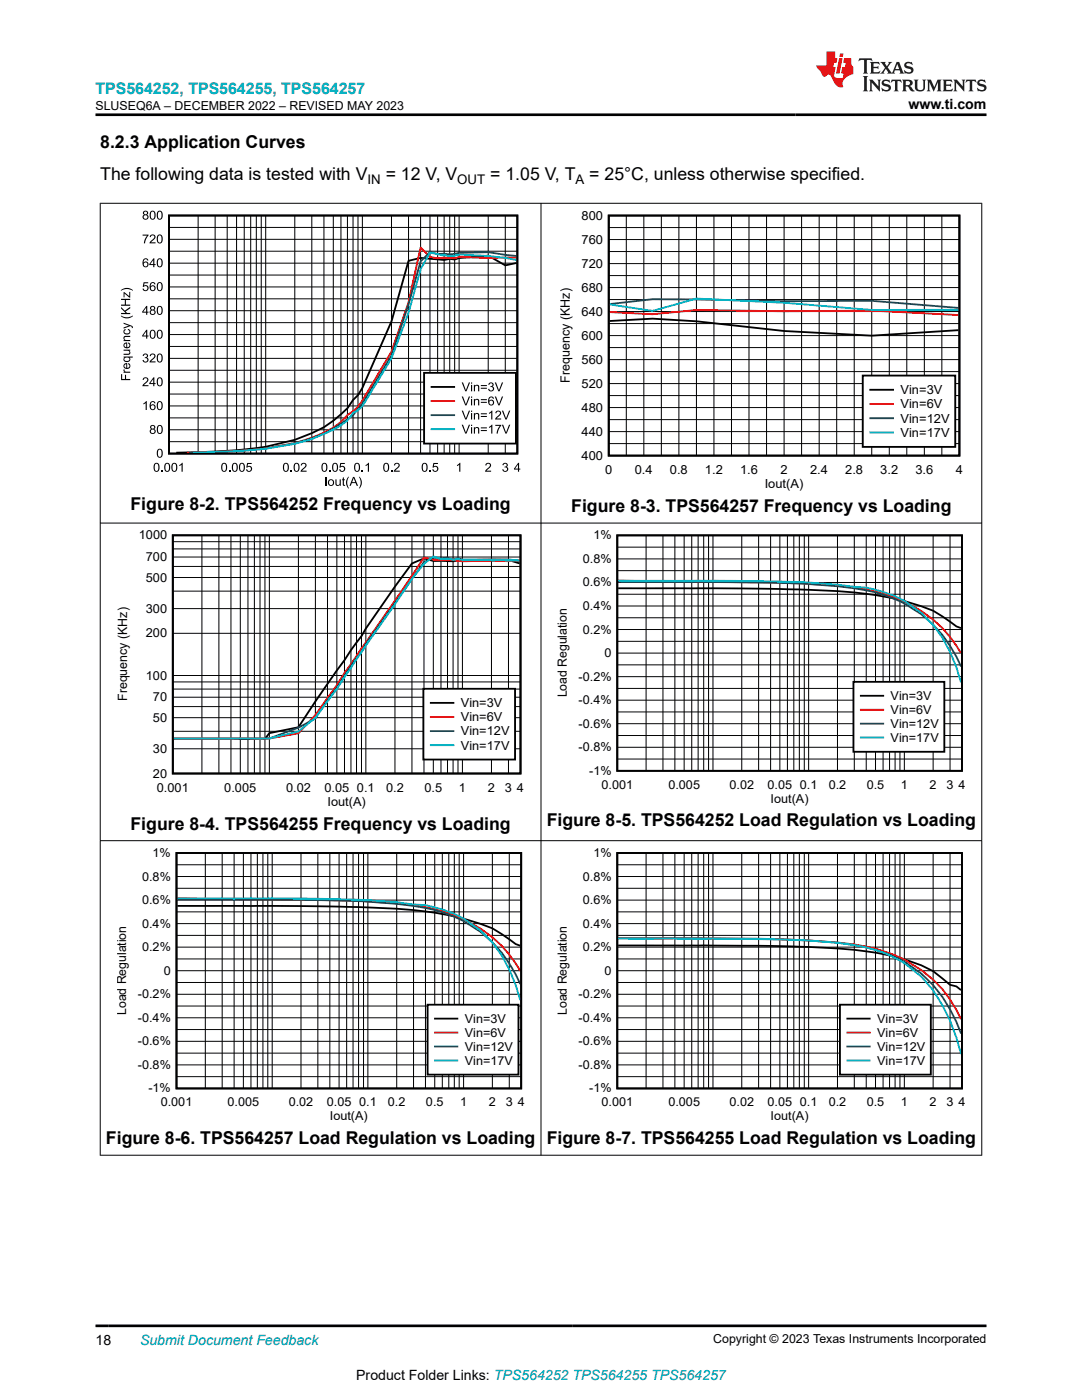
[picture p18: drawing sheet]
<svg xmlns="http://www.w3.org/2000/svg" width="216mm" height="279mm" viewBox="0 0 216 279" stroke-linecap="round" stroke-linejoin="round" font-family="sans-serif">
<defs><g id="words">
<g font-size="3.5">
<text x="20" y="29.6">8.2.3 Application Curves</text>
<text x="20" y="35.9">The following data is tested with V</text>
<text x="77" y="35.9">= 12 V, V</text>
<text x="97.8" y="35.9">= 1.05 V, T</text>
<text x="117.6" y="35.9">= 25°C, unless otherwise specified.</text>
<text x="26" y="101.7">Figure 8-2. TPS564252 Frequency vs Loading</text>
<text x="114" y="102.2">Figure 8-3. TPS564257 Frequency vs Loading</text>
<text x="26" y="165.6">Figure 8-4. TPS564255 Frequency vs Loading</text>
<text x="109.1" y="164.9">Figure 8-5. TPS564252 Load Regulation vs Loading</text>
<text x="21.1" y="228.3">Figure 8-6. TPS564257 Load Regulation vs Loading</text>
<text x="109.1" y="228.3">Figure 8-7. TPS564255 Load Regulation vs Loading</text>
</g>
<text font-size="3.2" fill="#00f" x="19" y="18.7">TPS564252, TPS564255, TPS564257</text>
<g font-size="2.8">
<text x="181.3" y="21.8">www.ti.com</text>
<text x="19" y="268.4">18</text>
<text x="71.1" y="275.3">Product Folder Links: TPS564252 TPS564255 TPS564257</text>
</g>
<text font-size="2.8" fill="#00f" x="27.9" y="268.4">Submit Document Feedback</text>
<g font-size="2.6">
<text x="73.3" y="36.6">IN</text>
<text x="91.2" y="36.6">OUT</text>
<text x="114.8" y="36.6">A</text>
<text x="113.7" y="76.4" transform="rotate(-90 113.7 76.4)">Frequency (KHz)</text>
<text x="25.4" y="139.9" transform="rotate(-90 25.4 139.9)">Frequency (KHz)</text>
</g>
<g font-size="2.5">
<text x="19" y="21.9">SLUSEQ6A – DECEMBER 2022 – REVISED MAY 2023</text>
<text x="116.1" y="43.8">800</text>
<text x="116.1" y="53.4">720</text>
<text x="116.1" y="48.6">760</text>
<text x="116.1" y="58.2">680</text>
<text x="116.1" y="63">640</text>
<text x="116.1" y="67.8">600</text>
<text x="116.1" y="77.4">520</text>
<text x="116.1" y="72.6">560</text>
<text x="116.1" y="82.2">480</text>
<text x="179.7" y="78.7">Vin=3V</text>
<text x="179.7" y="81.5">Vin=6V</text>
<text x="116.1" y="87">440</text>
<text x="179.7" y="84.3">Vin=12V</text>
<text x="179.7" y="87.2">Vin=17V</text>
<text x="116.1" y="91.7">400</text>
<text x="120.8" y="94.6">0</text>
<text x="126.7" y="94.6">0.4</text>
<text x="133.7" y="94.6">0.8</text>
<text x="140.7" y="94.6">1.2</text>
<text x="147.7" y="94.6">1.6</text>
<text x="155.8" y="94.6">2</text>
<text x="161.7" y="94.6">2.4</text>
<text x="168.7" y="94.6">2.8</text>
<text x="175.7" y="94.6">3.2</text>
<text x="182.7" y="94.6">3.6</text>
<text x="190.7" y="94.6">4</text>
<text x="152.6" y="97.4">Iout(A)</text>
<text x="27.7" y="107.6">1000</text>
<text x="29.1" y="112">700</text>
<text x="29.1" y="116.1">500</text>
<text x="29.1" y="122.3">300</text>
<text x="29.1" y="127.2">200</text>
<text x="29.1" y="135.6">100</text>
<text x="30.5" y="140">70</text>
<text x="92" y="141.1">Vin=3V</text>
<text x="92" y="144">Vin=6V</text>
<text x="113.1" y="139.2" transform="rotate(-90 113.1 139.2)">Load Regulation</text>
<text x="30.5" y="144">50</text>
<text x="92" y="146.8">Vin=12V</text>
<text x="92" y="149.6">Vin=17V</text>
<text x="30.5" y="155.2">20</text>
<text x="30.5" y="150.2">30</text>
<text x="31.3" y="158">0.001</text>
<text x="44.8" y="158">0.005</text>
<text x="57.1" y="158">0.02</text>
<text x="64.7" y="158">0.05</text>
<text x="65.3" y="160.8">Iout(A)</text>
<text x="71.2" y="158">0.1</text>
<text x="77" y="158">0.2</text>
<text x="84.7" y="158">0.5</text>
<text x="91.6" y="158">1</text>
<text x="97.3" y="158">2</text>
<text x="100.8" y="158">3</text>
<text x="103.2" y="158">4</text>
<text x="25.2" y="202.6" transform="rotate(-90 25.2 202.6)">Load Regulation</text>
<text x="113.1" y="202.6" transform="rotate(-90 113.1 202.6)">Load Regulation</text>
<text x="142.3" y="268.1">Copyright © 2023 Texas Instruments Incorporated</text>
</g>
<g font-size="2.4">
<text x="118.4" y="107.6">1%</text>
<text x="116.3" y="112.3">0.8%</text>
<text x="116.3" y="117">0.6%</text>
<text x="116.3" y="121.7">0.4%</text>
<text x="116.3" y="126.4">0.2%</text>
<text x="120.7" y="131.1">0</text>
<text x="115.5" y="135.8">-0.2%</text>
<text x="115.5" y="140.5">-0.4%</text>
<text x="177.7" y="139.7">Vin=3V</text>
<text x="177.7" y="142.5">Vin=6V</text>
<text x="115.5" y="149.9">-0.8%</text>
<text x="115.5" y="145.2">-0.6%</text>
<text x="177.7" y="145.3">Vin=12V</text>
<text x="177.7" y="148.1">Vin=17V</text>
<text x="117.6" y="154.6">-1%</text>
<text x="120" y="157.4">0.001</text>
<text x="133.4" y="157.4">0.005</text>
<text x="145.6" y="157.4">0.02</text>
<text x="153.2" y="157.4">0.05</text>
<text x="153.8" y="160.2">Iout(A)</text>
<text x="159.6" y="157.4">0.1</text>
<text x="165.4" y="157.4">0.2</text>
<text x="173" y="157.4">0.5</text>
<text x="179.8" y="157.4">1</text>
<text x="185.5" y="157.4">2</text>
<text x="188.9" y="157.4">3</text>
<text x="191.3" y="157.4">4</text>
<text x="30.5" y="171">1%</text>
<text x="118.4" y="171">1%</text>
<text x="28.4" y="175.7">0.8%</text>
<text x="116.3" y="175.7">0.8%</text>
<text x="28.4" y="185.1">0.4%</text>
<text x="28.4" y="180.4">0.6%</text>
<text x="116.3" y="185.1">0.4%</text>
<text x="116.3" y="180.4">0.6%</text>
<text x="28.4" y="189.8">0.2%</text>
<text x="116.3" y="189.8">0.2%</text>
<text x="32.7" y="194.5">0</text>
<text x="120.7" y="194.5">0</text>
<text x="27.5" y="203.9">-0.4%</text>
<text x="27.5" y="199.2">-0.2%</text>
<text x="115.5" y="203.9">-0.4%</text>
<text x="115.5" y="199.2">-0.2%</text>
<text x="27.5" y="208.6">-0.6%</text>
<text x="92.7" y="204.2">Vin=3V</text>
<text x="92.7" y="206.9">Vin=6V</text>
<text x="92.7" y="209.7">Vin=12V</text>
<text x="115.5" y="208.6">-0.6%</text>
<text x="175" y="204.2">Vin=3V</text>
<text x="175" y="206.9">Vin=6V</text>
<text x="175" y="209.7">Vin=12V</text>
<text x="27.5" y="213.3">-0.8%</text>
<text x="92.7" y="212.5">Vin=17V</text>
<text x="115.5" y="213.3">-0.8%</text>
<text x="175" y="212.5">Vin=17V</text>
<text x="29.6" y="218">-1%</text>
<text x="32.1" y="220.8">0.001</text>
<text x="45.4" y="220.8">0.005</text>
<text x="57.6" y="220.8">0.02</text>
<text x="65.2" y="220.8">0.05</text>
<text x="71.7" y="220.8">0.1</text>
<text x="77.4" y="220.8">0.2</text>
<text x="85" y="220.8">0.5</text>
<text x="91.8" y="220.8">1</text>
<text x="97.5" y="220.8">2</text>
<text x="100.9" y="220.8">3</text>
<text x="103.3" y="220.8">4</text>
<text x="117.6" y="218">-1%</text>
<text x="120" y="220.8">0.001</text>
<text x="133.4" y="220.8">0.005</text>
<text x="145.6" y="220.8">0.02</text>
<text x="153.2" y="220.8">0.05</text>
<text x="159.6" y="220.8">0.1</text>
<text x="165.4" y="220.8">0.2</text>
<text x="173" y="220.8">0.5</text>
<text x="179.8" y="220.8">1</text>
<text x="185.5" y="220.8">2</text>
<text x="188.9" y="220.8">3</text>
<text x="191.3" y="220.8">4</text>
<text x="65.8" y="223.6">Iout(A)</text>
<text x="153.8" y="223.6">Iout(A)</text>
</g>
</g></defs>
<g fill="#000">
<path d="M24.7 58.3l1.1 .8v-.8h.2v1.1h-.2l-1-.8v.7h-.1zM24.1 57.9a1.88 1.88 0 0 1 2.4 0v.1a2.17 2.17 0 0 0-2.4 0zM28.7 56.3h.9v.2h-.8l-.1 .5a.6 .6 0 0 1 .9 .3 .6 .6 0 0 1-.4 .8 .6 .6 0 0 1-.8-.5h.3a.4 .4 0 0 0 .5 .2 .4 .4 0 0 0 .2-.6 .4 .4 0 0 0-.7 0h-.2zM28.5 46.8h1.1l-.5 1.1-.2 .7h-.2l.1-.5 .6-1.1h-.9zM30.1 46.9a.59 .59 0 0 1 .9 .1 .59 .59 0 0 1-.4 .9l-.5 .5h.9v.2h-1.2l.2-.4a1.07 1.07 0 0 0 .7-1.1l-.4-.1-.2 .3h-.2zM24.7 65.8l.4-.1v.2l-.2 .1a.45 .45 0 0 0 .4 .5 .45 .45 0 0 0 .4-.5l-.2-.1v-.3a.62 .62 0 0 1 .4 .9 .62 .62 0 0 1-.9 .2l-.3-.4zM24.2 74.7h.2v.9h.5v-.8h.3v.8h.8v.3h-1.8zM24.7 73.7l.2 .1a.29 .29 0 0 0 0 .3 .29 .29 0 0 0 .4 .1h.7v.2h-1.3v-.2h.2l-.3-.2zM24.7 69.8h1.3v.2h-.2a.45 .45 0 0 1 .2 .5 .45 .45 0 0 1-.5 .3h-.8v-.2h.7a.32 .32 0 0 0 .4-.3 .32 .32 0 0 0-.4-.3h-.7zM24.7 67.2l.3-.2h1v.2h-.8a.3 .3 0 0 0-.4 .3 .3 .3 0 0 0 .2 .3l1 .1v.2h-1.3v-.2h.1l-.1-.3zM24.2 61.3l.7 .7 1.1-.8v.3l-.9 .7 .3 .3h.6v.2h-1.8v-.2h.9l-.9-.9zM24.2 59.6h1.8v.3h-.9v.9h.9v.2h-1.8v-.2h.7v-.9h-.7z"/>
<path d="M24.7 64.4l1.3 .5a.45 .45 0 0 1 .5 .6h-.2v-.2l-.3-.2-1.3 .5v-.3l1-.3-1-.4zM24.1 63l.2 .1a2.14 2.14 0 0 0 2.2-.1 1.44 1.44 0 0 1-1.6 .5l-.8-.4zM28.6 70.7a.48 .48 0 0 1 .8-.1 .48 .48 0 0 1-.1 .8 .57 .57 0 0 1 0 1 .57 .57 0 0 1-.9-.5l.3-.1a.37 .37 0 0 0 .4 .4 .37 .37 0 0 0 .3-.5 .37 .37 0 0 0-.5-.2v-.2a.31 .31 0 0 0 .4-.3 .31 .31 0 0 0-.3-.3 .31 .31 0 0 0-.3 .3h-.2zM28.6 75.4a.59 .59 0 0 1 .9 .1 .59 .59 0 0 1-.3 .9l-.5 .5h.9v.2h-1.2l.2-.4a1.07 1.07 0 0 0 .7-1.1l-.4-.1-.2 .3h-.2zM30.1 70.7a.59 .59 0 0 1 .9 .1 .59 .59 0 0 1-.4 .9l-.5 .4h.9v.2h-1.2l.2-.4a1.07 1.07 0 0 0 .7-1.1h-.4l-.2 .3h-.2zM28.6 80.5l.7-.5v1.8h-.2v-1.4l-.5 .3zM32.2 93.9h.2v.2h-.2zM35.8 92.8l.7-.4v1.7h-.3v-1.3l-.4 .2zM45.7 93.9h.2v.2h-.2zM49.3 92.4h.9v.2h-.7l-.1 .5a.6 .6 0 0 1 .9 .3 .6 .6 0 0 1-.5 .8 .6 .6 0 0 1-.7-.5h.2a.4 .4 0 0 0 .6 .2 .4 .4 0 0 0 .1-.6 .4 .4 0 0 0-.6 0h-.3zM58 93.9h.3v.2h-.3zM60.2 92.5a.59 .59 0 0 1 .9 .1 .59 .59 0 0 1-.3 .9l-.5 .4h.9v.2h-1.2l.1-.3a1.07 1.07 0 0 0 .7-1.2h-.3l-.3 .3h-.2z"/>
<path d="M64.9 95.2h.2v1.8h-.2zM65.7 93.9h.2v.2h-.2zM67.9 92.4h.9v.2h-.7l-.1 .5a.6 .6 0 0 1 .8 .3 .6 .6 0 0 1-.4 .8 .6 .6 0 0 1-.7-.5h.2a.4 .4 0 0 0 .6 .2 .4 .4 0 0 0 .1-.6 .4 .4 0 0 0-.6 0h-.3zM66.9 95.7h.3v.7a.33 .33 0 0 0 .3 .4 .33 .33 0 0 0 .3-.4v-.7h.2v1.3h-.2v-.2a.47 .47 0 0 1-.6 .2 .47 .47 0 0 1-.3-.5zM68.4 95.4l.2-.2v.5h.2v.1h-.2v.8l.3 .3a.33 .33 0 0 1-.4 0 .33 .33 0 0 1-.1-.3v-.8h-.2v-.1h.2zM69.5 95.2h.2l-.2 .2a1.97 1.97 0 0 0 .2 2.1 1.45 1.45 0 0 1-.5-1.9zM71.6 95.2a1.45 1.45 0 0 1 .4 1.9l-.2 .4h-.2a1.99 1.99 0 0 0 0-2.3zM72.2 93.9h.2v.2h-.2zM72.9 92.8l.7-.4v1.7h-.2v-1.3l-.5 .2zM78 93.9h.3v.2h-.3zM78.8 92.5a.59 .59 0 0 1 .9 .1 .59 .59 0 0 1-.3 .9l-.5 .4h.9v.2h-1.2l.1-.3a1.07 1.07 0 0 0 .7-1.2h-.4l-.2 .3h-.2zM85.7 93.9h.2v.2h-.2z"/>
<path d="M86.5 92.4h.9v.2h-.7l-.1 .5a.6 .6 0 0 1 .8 .3 .6 .6 0 0 1-.4 .8 .6 .6 0 0 1-.7-.5h.2a.4 .4 0 0 0 .6 .2 .4 .4 0 0 0 .1-.6 .4 .4 0 0 0-.6 0h-.3zM91.2 92.8l.7-.4v1.7h-.3v-1.3l-.4 .2zM97 92.5a.59 .59 0 0 1 .9 .1 .59 .59 0 0 1-.3 .9l-.5 .4h.9v.2h-1.2l.2-.3a1.07 1.07 0 0 0 .7-1.2h-.4l-.2 .3h-.3zM100.4 92.5a.48 .48 0 0 1 .8-.1 .48 .48 0 0 1-.1 .8 .57 .57 0 0 1 0 1 .57 .57 0 0 1-.9-.5l.2-.1a.37 .37 0 0 0 .5 .4 .37 .37 0 0 0 .3-.5 .37 .37 0 0 0-.5-.2v-.2a.31 .31 0 0 0 .4-.2 .31 .31 0 0 0-.3-.4 .31 .31 0 0 0-.3 .4l-.3-.1z"/>
<path d="M28.7 42.2a.48 .48 0 0 1 .7-.1 .48 .48 0 0 1-.1 .8 .53 .53 0 0 1 .2 .8 .53 .53 0 0 1-.9 0 .53 .53 0 0 1 .2-.8l-.3-.3zM28.7 42.5a.3 .3 0 0 0 .6 0 .3 .3 0 0 0-.6 0zM28.7 43.3a.37 .37 0 0 0 .7 0 .37 .37 0 0 0-.7 0z"/>
<path d="M28.6 51.8l.3-.2h.4l.3 .4h-.2a.37 .37 0 0 0-.5-.3 .37 .37 0 0 0-.2 .5v.2a.58 .58 0 0 1 .8 .1 .58 .58 0 0 1-.2 .8 .58 .58 0 0 1-.8-.3v-.8zM28.7 52.8a.4 .4 0 0 0 .8 0 .4 .4 0 0 0-.8 0z"/>
<path d="M30.1 42.1a.65 .65 0 0 1 .8 .1 .65 .65 0 0 1 .1 .7 .65 .65 0 0 1-.5 1 .65 .65 0 0 1-.6-1zM30.2 42.4a.97 .97 0 0 0 .3 1.3 .9 .9 0 0 0-.1-1.5z"/>
<path d="M30.6 51.6h.2v1.1h.2v.2h-.2v.4h-.2v-.4h-.8v-.2zM30.6 51.9l-.6 .8h.6z"/>
<path d="M30 56.5l.3-.2h.4l.3 .4-.2 .1a.37 .37 0 0 0-.4-.3 .37 .37 0 0 0-.3 .4v.3a.58 .58 0 0 1 .8 0 .58 .58 0 0 1-.2 .9 .58 .58 0 0 1-.8-.4v-.8zM30.1 57.5a.4 .4 0 0 0 .8 0 .4 .4 0 0 0-.8 0z"/>
<path d="M31.5 56.4a.65 .65 0 0 1 .8 .1 .65 .65 0 0 1 .2 .7 .65 .65 0 0 1-.6 .9 .65 .65 0 0 1-.6-.9zM31.6 56.6a.97 .97 0 0 0 .3 1.3 .9 .9 0 0 0 0-1.4z"/>
<path d="M31.5 51.6a.65 .65 0 0 1 .8 .1 .65 .65 0 0 1 .2 .8 .65 .65 0 0 1-.6 .9 .65 .65 0 0 1-.6-.9zM31.6 51.9a.97 .97 0 0 0 .3 1.3 .9 .9 0 0 0 0-1.5z"/>
<path d="M31.5 46.9a.65 .65 0 0 1 .8 .1 .65 .65 0 0 1 .2 .7 .65 .65 0 0 1-.6 .9 .65 .65 0 0 1-.6-.9zM31.6 47.1a.97 .97 0 0 0 .3 1.3 .9 .9 0 0 0 0-1.4z"/>
<path d="M31.5 42.1a.65 .65 0 0 1 .8 .1 .65 .65 0 0 1 .2 .7 .65 .65 0 0 1-.6 1 .65 .65 0 0 1-.6-1zM31.6 42.4a.97 .97 0 0 0 .3 1.3 .9 .9 0 0 0 0-1.5z"/>
<path d="M24.8 72.6l.6-.1v.9a.37 .37 0 0 0 .4-.3 .37 .37 0 0 0-.2-.4v-.2a.64 .64 0 0 1 .2 .9 .64 .64 0 0 1-.9 .1 .64 .64 0 0 1-.1-.9zM24.9 72.8l-.1 .4 .4 .2v-.7z"/>
<path d="M24.8 68.5l.6-.2v1a.37 .37 0 0 0 .4-.3 .37 .37 0 0 0-.2-.4v-.3a.64 .64 0 0 1 .2 .9 .64 .64 0 0 1-.9 .2 .64 .64 0 0 1-.1-.9zM24.9 68.6l-.1 .5 .4 .2v-.7z"/>
<path d="M24.7 71.2h1.8v.2h-.7a.61 .61 0 0 1 0 .8 .61 .61 0 0 1-.8 0l-.3-.3 .1-.6h-.1zM24.9 71.5l-.1 .1a.48 .48 0 0 0 .5 .4 .48 .48 0 0 0 .5-.4l-.2-.2z"/>
<path d="M29.2 65.8h.2v1.2h.2v.2h-.2v.4h-.2v-.4h-.8v-.2zM29.2 66.2l-.6 .8h.6z"/>
<path d="M29.2 61.1h.2v1.1h.2v.2h-.2v.4h-.2v-.4h-.8v-.2zM29.2 61.4l-.6 .8h.6z"/>
<path d="M30.1 65.9a.65 .65 0 0 1 .8 .1 .65 .65 0 0 1 .1 .7 .65 .65 0 0 1-.5 .9 .65 .65 0 0 1-.6-.9zM30.2 66.1a.97 .97 0 0 0 .3 1.3 .9 .9 0 0 0-.1-1.4z"/>
<path d="M30.1 61.2a.48 .48 0 0 1 .7-.1 .48 .48 0 0 1-.1 .8 .53 .53 0 0 1 .2 .8 .53 .53 0 0 1-.8 0 .53 .53 0 0 1 .1-.8l-.3-.3zM30.2 61.5a.29 .29 0 0 0 .5 0 .29 .29 0 0 0-.5 0zM30.1 62.3a.37 .37 0 0 0 .7 0 .37 .37 0 0 0-.7 0z"/>
<path d="M30.6 75.3h.2v1.2h.2v.1h-.2v.5h-.2v-.5h-.8v-.1zM30.6 75.7l-.6 .8h.6z"/>
<path d="M31.5 75.4a.65 .65 0 0 1 .8 .1 .65 .65 0 0 1 .2 .7 .65 .65 0 0 1-.6 .9 .65 .65 0 0 1-.6-.9zM31.6 75.6a.97 .97 0 0 0 .3 1.3 .9 .9 0 0 0 0-1.4z"/>
<path d="M31.5 70.7a.65 .65 0 0 1 .8 0 .65 .65 0 0 1 .2 .8 .65 .65 0 0 1-.6 .9 .65 .65 0 0 1-.6-.9zM31.6 70.9a.97 .97 0 0 0 .3 1.3 .9 .9 0 0 0 0-1.5z"/>
<path d="M31.5 65.9a.65 .65 0 0 1 .8 .1 .65 .65 0 0 1 .2 .7 .65 .65 0 0 1-.6 .9 .65 .65 0 0 1-.6-.9zM31.6 66.1a.97 .97 0 0 0 .3 1.3 .9 .9 0 0 0 0-1.4z"/>
<path d="M31.5 61.1a.65 .65 0 0 1 .8 .1 .65 .65 0 0 1 .2 .7 .65 .65 0 0 1-.6 1 .65 .65 0 0 1-.6-1zM31.6 61.4a.97 .97 0 0 0 .3 1.3 .9 .9 0 0 0 0-1.5z"/>
<path d="M30.1 84.9a.48 .48 0 0 1 .7 0 .48 .48 0 0 1-.1 .7 .53 .53 0 0 1 .2 .8 .53 .53 0 0 1-.8 0 .53 .53 0 0 1 .1-.8l-.2-.2zM30.2 85.3a.3 .3 0 0 0 .6 0 .3 .3 0 0 0-.6 0zM30.1 86.1a.37 .37 0 0 0 .7 0 .37 .37 0 0 0-.7 0z"/>
<path d="M30.9 92.5a.65 .65 0 0 1 .8 0 .65 .65 0 0 1 .1 .8 .65 .65 0 0 1-.6 .9 .65 .65 0 0 1-.6-.9zM31 92.7a.97 .97 0 0 0 .2 1.3 .9 .9 0 0 0 0-1.5z"/>
<path d="M30 80.3l.3-.2h.4l.3 .4h-.2a.37 .37 0 0 0-.4-.3 .37 .37 0 0 0-.3 .5v.2a.58 .58 0 0 1 .8 .1 .58 .58 0 0 1-.2 .8 .58 .58 0 0 1-.8-.3v-.8zM30.1 81.3a.4 .4 0 0 0 .8 0 .4 .4 0 0 0-.8 0z"/>
<path d="M31.5 80.2a.65 .65 0 0 1 .8 0 .65 .65 0 0 1 .2 .8 .65 .65 0 0 1-.6 .9 .65 .65 0 0 1-.6-.9zM31.6 80.4a.97 .97 0 0 0 .3 1.3 .9 .9 0 0 0 0-1.5z"/>
<path d="M31.5 89.7a.65 .65 0 0 1 .8 0 .65 .65 0 0 1 .2 .8 .65 .65 0 0 1-.6 .9 .65 .65 0 0 1-.6-.9zM31.6 89.9a.97 .97 0 0 0 .3 1.3 .9 .9 0 0 0 0-1.5z"/>
<path d="M31.6 84.9a.65 .65 0 0 1 .7 .1 .65 .65 0 0 1 .2 .7 .65 .65 0 0 1-.6 .9 .65 .65 0 0 1-.6-.9zM31.6 85.1a.97 .97 0 0 0 .3 1.3 .9 .9 0 0 0 0-1.4z"/>
<path d="M33 92.5a.65 .65 0 0 1 .8 0 .65 .65 0 0 1 .2 .8 .65 .65 0 0 1-.6 .9 .65 .65 0 0 1-.6-.9zM33.1 92.7a.97 .97 0 0 0 .3 1.3 .9 .9 0 0 0 0-1.5z"/>
<path d="M34.5 92.5a.65 .65 0 0 1 .7 0 .65 .65 0 0 1 .2 .8 .65 .65 0 0 1-.6 .9 .65 .65 0 0 1-.6-.9zM34.5 92.7a.97 .97 0 0 0 .3 1.3 .9 .9 0 0 0 0-1.5z"/>
<path d="M44.4 92.5a.65 .65 0 0 1 .7 0 .65 .65 0 0 1 .2 .8 .65 .65 0 0 1-.6 .9 .65 .65 0 0 1-.6-.9zM44.5 92.7a.97 .97 0 0 0 .2 1.3 .9 .9 0 0 0 0-1.5z"/>
<path d="M46.5 92.5a.65 .65 0 0 1 .8 0 .65 .65 0 0 1 .1 .8 .65 .65 0 0 1-.5 .9 .65 .65 0 0 1-.6-.9zM46.6 92.7a.97 .97 0 0 0 .3 1.3 .9 .9 0 0 0-.1-1.5z"/>
<path d="M47.9 92.5a.65 .65 0 0 1 .8 0 .65 .65 0 0 1 .2 .8 .65 .65 0 0 1-.6 .9 .65 .65 0 0 1-.6-.9zM48 92.7a.97 .97 0 0 0 .3 1.3 .9 .9 0 0 0 0-1.5z"/>
<path d="M56.7 92.5a.65 .65 0 0 1 .8 0 .65 .65 0 0 1 .1 .8 .65 .65 0 0 1-.6 .9 .65 .65 0 0 1-.5-.9zM56.8 92.7a.97 .97 0 0 0 .2 1.3 .9 .9 0 0 0 0-1.5z"/>
<path d="M58.8 92.5a.65 .65 0 0 1 .8 0 .65 .65 0 0 1 .2 .8 .65 .65 0 0 1-.6 .9 .65 .65 0 0 1-.6-.9zM58.9 92.7a.97 .97 0 0 0 .3 1.3 .9 .9 0 0 0 0-1.5z"/>
<path d="M64.4 92.5a.65 .65 0 0 1 .7 0 .65 .65 0 0 1 .2 .8 .65 .65 0 0 1-.6 .9 .65 .65 0 0 1-.6-.9zM64.5 92.7a.97 .97 0 0 0 .2 1.3 .9 .9 0 0 0 0-1.5z"/>
<path d="M65.4 96.3a.66 .66 0 0 1 1.3 0 .66 .66 0 0 1-1.3 0zM65.8 95.9a.45 .45 0 0 0-.1 .7 .45 .45 0 0 0 .7-.1l-.1-.6-.3-.1z"/>
<path d="M66.5 92.5a.65 .65 0 0 1 .8 0 .65 .65 0 0 1 .2 .8 .65 .65 0 0 1-.6 .9 .65 .65 0 0 1-.6-.9zM66.6 92.7a.97 .97 0 0 0 .3 1.3 .9 .9 0 0 0 0-1.5z"/>
<path d="M70.4 95.2h.3l.7 1.8h-.2l-.2-.6h-.8l-.2 .6h-.3zM70.6 95.4l-.3 .8h.6z"/>
<path d="M70.9 92.5a.65 .65 0 0 1 .8 0 .65 .65 0 0 1 .1 .8 .65 .65 0 0 1-.6 .9 .65 .65 0 0 1-.5-.9zM71 92.7a.97 .97 0 0 0 .2 1.3 .9 .9 0 0 0 0-1.5z"/>
<path d="M76.7 92.5a.65 .65 0 0 1 .8 0 .65 .65 0 0 1 .2 .8 .65 .65 0 0 1-.6 .9 .65 .65 0 0 1-.6-.9zM76.8 92.7a.97 .97 0 0 0 .3 1.3 .9 .9 0 0 0 0-1.5z"/>
<path d="M84.4 92.5a.65 .65 0 0 1 .7 0 .65 .65 0 0 1 .2 .8 .65 .65 0 0 1-.6 .9 .65 .65 0 0 1-.6-.9zM84.5 92.7a.97 .97 0 0 0 .2 1.3 .9 .9 0 0 0 0-1.5z"/>
<path d="M103.4 92.4h.2v1.1h.2v.2h-.2v.4h-.2v-.4h-.8v-.2zM103.4 92.7l-.6 .8h.6z"/>
</g>
<path d="M33.7 43h69.5v47.5h-69.5zM103 52.5l-2.2 .5-3.4-2-5.8 .5-.9 .3-1-.1-1.1 .2-4.7-.4-2.4 .5-3.4 12.1-5.8 13.3-.9 1.5-1 .9-1.1 1.7a23.5 23.5 0 0 1-10.5 6.3l-5.8 1.4a113.8 113.8 0 0 1-17.8 1.1" fill="none" stroke="#000" stroke-width=".37"/>
<g fill="none" stroke="#000" stroke-width=".2">
<path d="M33.7 59.6h69.5M33.7 57.3h69.5M33.7 54.9h69.5M33.7 52.5h69.5M33.7 50.1h69.5M33.7 47.8h69.5M33.7 45.4h69.5M39.5 43v47.5M42.9 43v47.5M45.3 43v47.5M47.2 43v47.5M48.7 43v47.5"/>
<path d="M50 43v47.5M51.1 43v47.5M52.1 43v47.5M53 43v47.5M58.8 43v47.5M62.2 43v47.5M64.6 43v47.5M66.5 43v47.5M68 43v47.5M69.3 43v47.5M70.4 43v47.5M71.4 43v47.5"/>
<path d="M72.3 43v47.5M78.1 43v47.5M81.5 43v47.5M83.9 43v47.5M85.8 43v47.5M87.3 43v47.5M88.6 43v47.5M89.7 43v47.5M90.7 43v47.5M91.6 43v47.5M97.4 43v47.5M100.8 43v47.5"/>
<path d="M33.7 78.6h69.5M33.7 76.3h69.5M33.7 73.9h69.5M33.7 71.5h69.5M33.7 69.1h69.5M33.7 66.8h69.5M33.7 64.4h69.5M33.7 62h69.5M33.7 88.1h69.5M33.7 85.8h69.5M33.7 83.4h69.5M33.7 81h69.5"/>
</g>
<path d="M103 51.4l-5.6 .1-5.8-.2-.9 .3-2.1-.2-1.3 .2-1.5-.3-1.9-1.9-2.4 11-3.4 9.8-5.8 9.8-.9 1.2-2.1 1.6a14.8 14.8 0 0 1-7.1 4.6 51.3 51.3 0 0 1-12.2 2.4l-4.7 .3-8.1 .2" fill="none" stroke="#f00" stroke-width=".37"/>
<path d="M103 51.1l-2.2-.2a29.7 29.7 0 0 0-11.1-.2h-2.4l-1.5-.4-1.9 1.9-2.4 8.5-3.4 10.2-5.8 9.7-1.9 2.3-1.1 .8a29 29 0 0 1-10.5 4.8l-5.8 1a150.3 150.3 0 0 1-15.2 .8" fill="none" stroke="#0f5463" stroke-width=".37"/>
<path d="M103 51.9l-2.2-.4-3.4-.4-5.8-.3-.9 .2a15 15 0 0 1-4.9-.6l-1.9 3.3-2.4 8.7-3.4 9.1-5.8 9.6-.9 .8-1 .5-1.1 1.5a33 33 0 0 1-17.2 5.8l-4.9 .3-8.8 .3" fill="none" stroke="#00baca" stroke-width=".37"/>
<path d="M84.6 74.4h18.3v14.1h-18.3z" fill-rule="evenodd" fill="#fff" stroke="#000" stroke-width=".37"/>
<path d="M121.5 43h69.9v47.9h-69.9zM86.1 77.2h4.5M121.7 64.1l8.5-.5 8.8 .5 17.5 2 17.4 .9 17.3-1.1" fill="none" stroke="#000" stroke-width=".37"/>
<g fill="#000">
<path d="M92.1 76.3h.3l.6 1.6 .6-1.6h.2l-.7 1.8h-.3zM94.6 76.8h.2v.2a.47 .47 0 0 1 .5-.2 .47 .47 0 0 1 .3 .5v.8h-.2v-.8a.31 .31 0 0 0-.2-.3 .31 .31 0 0 0-.4 .2v.9h-.2zM97.6 76.4a.48 .48 0 0 1 .7 0 .48 .48 0 0 1 0 .7 .57 .57 0 0 1-.1 1 .57 .57 0 0 1-.8-.5h.2a.37 .37 0 0 0 .4 .4 .37 .37 0 0 0 .3-.5 .37 .37 0 0 0-.5-.2l.1-.2a.31 .31 0 0 0 .4-.3 .31 .31 0 0 0-.3-.3 .31 .31 0 0 0-.4 .3h-.2zM98.7 76.3h.3l.6 1.6 .5-1.6h.3l-.7 1.8h-.3zM92.1 79.1h.3l.6 1.6 .6-1.6h.2l-.7 1.8h-.3zM92.1 82h.3l.6 1.5 .6-1.5h.2l-.7 1.7h-.3zM92.1 84.8h.3l.6 1.5 .6-1.5h.2l-.7 1.7h-.3zM94.6 79.6h.2v.2a.47 .47 0 0 1 .5-.2 .47 .47 0 0 1 .3 .5v.8h-.2v-.8a.31 .31 0 0 0-.2-.3 .31 .31 0 0 0-.4 .2v.9h-.2zM94.6 82.4h.2v.2a.47 .47 0 0 1 .5-.2 .47 .47 0 0 1 .3 .5v.8h-.2v-.8a.31 .31 0 0 0-.2-.3 .31 .31 0 0 0-.4 .2v.9h-.2zM94.6 85.3h.2v.1a.47 .47 0 0 1 .5-.2 .47 .47 0 0 1 .3 .5v.8h-.2v-.7a.31 .31 0 0 0-.2-.4 .31 .31 0 0 0-.4 .2v.9h-.2zM97.6 82.4l.6-.5v1.8h-.2v-1.4l-.4 .3zM97.6 85.2l.6-.4v1.7h-.2v-1.4l-.4 .3z"/>
<path d="M98.8 84.8h1.2l-.5 1-.2 .7h-.2l.1-.5 .5-1h-.9zM98.7 79.1h.3l.6 1.6 .5-1.6h.3l-.7 1.8h-.3zM99 82.1a.59 .59 0 0 1 .9 .1 .59 .59 0 0 1-.3 .8l-.5 .5h.9v.2h-1.2l.2-.4a1.07 1.07 0 0 0 .7-1.1l-.4-.1-.2 .4h-.3zM100.1 82h.3l.6 1.5 .6-1.5h.2l-.7 1.7h-.2zM100.1 84.8h.3l.6 1.5 .6-1.5h.2l-.7 1.7h-.2z"/>
<path d="M94 76.3h.2v.3h-.2zM94 76.8h.2v1.3h-.2z"/>
<path d="M94 79.1h.2v.3h-.2zM94 79.6h.2v1.3h-.2z"/>
<path d="M95.9 76.8h1.3v.3h-1.3zM95.9 77.4h1.3v.2h-1.3z"/>
<path d="M95.9 79.7h1.3v.2h-1.3zM95.9 80.2h1.3v.2h-1.3z"/>
<path d="M97.6 79.3l.3-.2 .3 .1 .4 .4h-.3a.37 .37 0 0 0-.4-.3 .37 .37 0 0 0-.3 .5v.2a.58 .58 0 0 1 .9 .1 .58 .58 0 0 1-.2 .8 .58 .58 0 0 1-.8-.3l-.1-.8zM97.6 80.4a.4 .4 0 0 0 .8 0 .4 .4 0 0 0-.8 0z"/>
<path d="M94 82h.2v.2h-.2zM94 82.4h.2v1.3h-.2z"/>
<path d="M94 84.8h.2v.2h-.2zM94 85.3h.2v1.2h-.2z"/>
<path d="M95.9 82.5h1.3v.2h-1.3zM95.9 83h1.3v.2h-1.3z"/>
<path d="M95.9 85.3h1.3v.2h-1.3zM95.9 85.8h1.3v.2h-1.3z"/>
</g>
<path d="M121.7 62.3l8.5 .4 8.8-.8 17.5 .2 17.4-.1 17.3 .9M86.1 80h4.5" fill="none" stroke="#f00" stroke-width=".37"/>
<path d="M86.1 82.9h4.5" fill="none" stroke="#0f5463" stroke-width=".37"/>
<path d="M86.1 85.7h4.5" fill="none" stroke="#00baca" stroke-width=".37"/>
<g fill="none" stroke="#000" stroke-width=".2">
<path d="M121.5 59.8h69.9M121.5 57.4h69.9M121.5 55h69.9M121.5 52.6h69.9M121.5 50.2h69.9M121.5 47.8h69.9M121.5 45.4h69.9M125 43v47.9M128.5 43v47.9M132 43v47.9M135.5 43v47.9M139 43v47.9"/>
<path d="M142.5 43v47.9M146 43v47.9M149.5 43v47.9M153 43v47.9M156.5 43v47.9M159.9 43v47.9M163.5 43v47.9M167 43v47.9M170.4 43v47.9M173.9 43v47.9M177.4 43v47.9M180.9 43v47.9"/>
<path d="M184.4 43v47.9M187.9 43v47.9M121.5 78.9h69.9M121.5 76.6h69.9M121.5 74.2h69.9M121.5 71.8h69.9M121.5 69.4h69.9M121.5 67h69.9M121.5 64.6h69.9M121.5 62.2h69.9M121.5 88.5h69.9M121.5 86.1h69.9"/>
<path d="M121.5 83.7h69.9M121.5 81.3h69.9"/>
</g>
<path d="M121.7 60.7l8.5-1 26.3 .4 17.4-.1 17.3 1.5" fill="none" stroke="#156" stroke-width=".37"/>
<path d="M121.7 60.8l8.5 1.2 8.8-2.4 17.5 .8 17.4 1.5 17.3-.1" fill="none" stroke="#0bc" stroke-width=".37"/>
<path d="M172.2 75h18.4v14.2h-18.4z" fill-rule="evenodd" fill="#fff"/>
<path d="M172.2 75h18.4v14.2h-18.4zM173.7 77.8h4.5M34.5 106.8h69.4v47.6h-69.4zM103.7 112.4l-2.2-.6-11.1 .2h-3.9l-1.9-.6-2.4 1.1-3.4 4.6-5.8 8.3-.9 1.5-6.8 9.6-5.8 8.6-5.8 1.2-.8 1.2h-18.2" fill="none" stroke="#000" stroke-width=".37"/>
<path d="M173.7 80.6h4.5M103.7 111.8l-2.2 .2-3.4-.1-5.8 .1-1.9-.2a17.3 17.3 0 0 1-5.8-.5l-5.8 8.6-10.1 14.4-1.5 2.5-4.3 5.9-3.4 3.6-5.8 1.1h-19" fill="none" stroke="#f00" stroke-width=".37"/>
<path d="M173.7 83.5h4.5M103.7 111.9l-2.2-.3-9.2 .1-.9-.4-1 .4-1.1-.4-1.3 .1-1.5-.1-1.9 .9-11.6 16.3-.9 1.5a60.9 60.9 0 0 0-4.9 7.2l-1.9 2.5-2.4 3.7-3.4 1.8-5.8 2.2h-19" fill="none" stroke="#156" stroke-width=".37"/>
<path d="M173.7 86.3h4.5M103.7 111.8l-12.3-.2-1 .1-2.4-.1-1.5-.6-1.9 1.5-2.4 3-12.2 17.8a106.1 106.1 0 0 1-7.1 9.9l-3.4 2.8-5.8 1.4h-19" fill="none" stroke="#0bc" stroke-width=".37"/>
<g fill="none" stroke="#000" stroke-width=".2">
<path d="M34.5 118h69.4M34.5 115.3h69.4M34.5 113h69.4M34.5 111.2h69.4M34.5 109.5h69.4M34.5 108.1h69.4M40.3 106.8v47.6M43.7 106.8v47.6M46.1 106.8v47.6M48 106.8v47.6M49.5 106.8v47.6M50.8 106.8v47.6"/>
<path d="M51.9 106.8v47.6M52.9 106.8v47.6M53.7 106.8v47.6M59.5 106.8v47.6M62.9 106.8v47.6M65.3 106.8v47.6M67.2 106.8v47.6M68.7 106.8v47.6M70 106.8v47.6M71.1 106.8v47.6M72.1 106.8v47.6M73 106.8v47.6"/>
<path d="M78.8 106.8v47.6M82.2 106.8v47.6M84.6 106.8v47.6M86.5 106.8v47.6M88 106.8v47.6M89.3 106.8v47.6M90.4 106.8v47.6M91.4 106.8v47.6M92.3 106.8v47.6M98.1 106.8v47.6M101.5 106.8v47.6M34.5 139.1h69.4"/>
<path d="M34.5 137.5h69.4M34.5 136.1h69.4M34.5 134.8h69.4M34.5 126.4h69.4M34.5 121.5h69.4M34.5 149.4h69.4M34.5 145.9h69.4M34.5 143.2h69.4M34.5 141h69.4"/>
</g>
<path d="M84.5 137.5h18.3v14.1h-18.3z" fill-rule="evenodd" fill="#fff"/>
<path d="M84.5 137.5h18.3v14.1h-18.3zM86 140.3h4.5" fill="none" stroke="#000" stroke-width=".37"/>
<path d="M86 143.1h4.5" fill="none" stroke="#f00" stroke-width=".37"/>
<path d="M86 145.9h4.5" fill="none" stroke="#156" stroke-width=".37"/>
<path d="M86 148.7h4.5" fill="none" stroke="#0bc" stroke-width=".37"/>
<path d="M123.2 106.8h68.7v47h-68.7zM123.3 117.4h24.7l12.5 .3a96.6 96.6 0 0 1 17 1.6l1.1 .2a45.6 45.6 0 0 1 7.6 2.4l4.6 3.1 1 .4" fill="none" stroke="#000" stroke-width=".36"/>
<g fill="none" stroke="#000" stroke-width=".2">
<path d="M123.2 118.6h68.8M123.2 116.2h68.8M123.2 113.9h68.8M123.2 111.5h68.8M123.2 109.2h68.8M128.9 106.8v47M132.3 106.8v47M134.7 106.8v47M136.5 106.8v47M138 106.8v47M139.3 106.8v47M140.4 106.8v47"/>
<path d="M141.4 106.8v47M142.3 106.8v47M148 106.8v47M151.4 106.8v47M153.8 106.8v47M155.6 106.8v47M157.1 106.8v47M158.4 106.8v47M159.5 106.8v47M160.5 106.8v47M161.4 106.8v47M167.1 106.8v47"/>
<path d="M170.5 106.8v47M172.8 106.8v47M174.7 106.8v47M176.2 106.8v47M177.5 106.8v47M178.6 106.8v47M179.6 106.8v47M180.5 106.8v47M186.2 106.8v47M189.6 106.8v47M123.2 139.7h68.8M123.2 137.4h68.8"/>
<path d="M123.2 135h68.8M123.2 132.7h68.8M123.2 130.3h68.8M123.2 128h68.8M123.2 125.6h68.8M123.2 123.3h68.8M123.2 120.9h68.8M123.2 151.5h68.8M123.2 149.1h68.8M123.2 146.8h68.8M123.2 144.4h68.8M123.2 142.1h68.8"/>
</g>
<path d="M123.3 115.9l37.2 .6a61.5 61.5 0 0 1 17 2.4 25.7 25.7 0 0 1 14.3 11.5" fill="none" stroke="#f00" stroke-width=".36"/>
<path d="M123.3 116.1l24.7 .1 12.5 .3a64.1 64.1 0 0 1 15.7 2.2 24.5 24.5 0 0 1 15.6 14.3" fill="none" stroke="#156" stroke-width=".36"/>
<path d="M123.3 115.9h24.7l11.5 .3a100.9 100.9 0 0 1 11 .9 22.8 22.8 0 0 1 8.1 1.9 21.4 21.4 0 0 1 11 11.1l1.2 3.1 1 3" fill="none" stroke="#0bc" stroke-width=".36"/>
<path d="M170.3 136.1h18.1v13.9h-18.1z" fill-rule="evenodd" fill="#fff"/>
<path d="M170.3 136.1h18.1v13.9h-18.1zM171.8 138.9h4.4M35.2 170.2h68.8v47h-68.8zM35.4 180.8h24.7l12.4 .3a96.6 96.6 0 0 1 17.1 1.6l1.1 .2a45.6 45.6 0 0 1 7.5 2.4l4.7 3.1 .9 .3" fill="none" stroke="#000" stroke-width=".36"/>
<path d="M171.8 141.6h4.4M35.4 179.2l37.1 .7a61.5 61.5 0 0 1 17.1 2.4 25.7 25.7 0 0 1 14.2 11.4" fill="none" stroke="#f00" stroke-width=".36"/>
<path d="M171.8 144.4h4.4M35.4 179.5l24.7 .1 12.4 .3a64.1 64.1 0 0 1 15.8 2.2 24.5 24.5 0 0 1 15.5 14.3" fill="none" stroke="#156" stroke-width=".36"/>
<path d="M171.8 147.2h4.4M35.4 179.3h24.7l11.4 .3a100.9 100.9 0 0 1 11 .9 22.8 22.8 0 0 1 8.2 1.9 21.4 21.4 0 0 1 10.9 11.1l1.3 3.1 .9 3" fill="none" stroke="#0bc" stroke-width=".36"/>
<g fill="none" stroke="#000" stroke-width=".2">
<path d="M35.2 179.6h68.8M35.2 177.3h68.8M35.2 174.9h68.8M35.2 172.6h68.8M41 170.2v47M44.3 170.2v47M46.7 170.2v47M48.6 170.2v47M50.1 170.2v47M51.4 170.2v47M52.5 170.2v47M53.4 170.2v47"/>
<path d="M54.3 170.2v47M60.1 170.2v47M63.4 170.2v47M65.8 170.2v47M67.7 170.2v47M69.2 170.2v47M70.4 170.2v47M71.5 170.2v47M72.5 170.2v47M73.4 170.2v47M79.2 170.2v47M82.5 170.2v47"/>
<path d="M84.9 170.2v47M86.7 170.2v47M88.3 170.2v47M89.6 170.2v47M90.7 170.2v47M91.6 170.2v47M92.5 170.2v47M98.2 170.2v47M101.6 170.2v47M35.2 198.4h68.8M35.2 196.1h68.8M35.2 193.7h68.8"/>
<path d="M35.2 191.4h68.8M35.2 189h68.8M35.2 186.7h68.8M35.2 184.3h68.8M35.2 182h68.8M35.2 214.9h68.8M35.2 212.5h68.8M35.2 210.2h68.8M35.2 207.8h68.8M35.2 205.5h68.8M35.2 203.1h68.8M35.2 200.8h68.8"/>
</g>
<path d="M85.3 200.5h18.2v14h-18.2z" fill-rule="evenodd" fill="#fff"/>
<path d="M123.2 170.2h68.7v47h-68.7zM123.3 188.7h28.1l9.1 .3a85.5 85.5 0 0 1 17 1.7l1.1 .3a21.9 21.9 0 0 1 11 5.5l1.2 .4 1 .7M85.3 200.5h18.2v14h-18.2zM86.8 203.3h4.5" fill="none" stroke="#000" stroke-width=".36"/>
<path d="M123.3 187.2l28.1 .2 9.1 .2a55.7 55.7 0 0 1 15.7 2.2 24.8 24.8 0 0 1 15.6 13.6M86.8 206.1h4.5" fill="none" stroke="#f00" stroke-width=".36"/>
<path d="M123.3 187.2l28.1 .1 8.1 .3a70.1 70.1 0 0 1 15.2 1.9 24.3 24.3 0 0 1 16.1 14.5l1 2.3M86.8 208.9h4.5" fill="none" stroke="#156" stroke-width=".36"/>
<path d="M123.3 187.3h19l17.2 .3a64.3 64.3 0 0 1 15.2 2 22 22 0 0 1 13.4 11l1.5 3.1 1.2 3.4 1 3.3M86.8 211.6h4.5" fill="none" stroke="#0bc" stroke-width=".36"/>
<g fill="none" stroke="#000" stroke-width=".2">
<path d="M123.2 179.6h68.8M123.2 177.3h68.8M123.2 174.9h68.8M123.2 172.6h68.8M128.9 170.2v47M132.3 170.2v47M134.7 170.2v47M136.5 170.2v47M138 170.2v47M139.3 170.2v47M140.4 170.2v47M141.4 170.2v47"/>
<path d="M142.3 170.2v47M148 170.2v47M151.4 170.2v47M153.8 170.2v47M155.6 170.2v47M157.1 170.2v47M158.4 170.2v47M159.5 170.2v47M160.5 170.2v47M161.4 170.2v47M167.1 170.2v47M170.5 170.2v47"/>
<path d="M172.8 170.2v47M174.7 170.2v47M176.2 170.2v47M177.5 170.2v47M178.6 170.2v47M179.6 170.2v47M180.5 170.2v47M186.2 170.2v47M189.6 170.2v47M123.2 198.4h68.8M123.2 196.1h68.8M123.2 193.7h68.8"/>
<path d="M123.2 191.4h68.8M123.2 189h68.8M123.2 186.7h68.8M123.2 184.3h68.8M123.2 182h68.8M123.2 214.9h68.8M123.2 212.5h68.8M123.2 210.2h68.8M123.2 207.8h68.8M123.2 205.5h68.8M123.2 203.1h68.8M123.2 200.8h68.8"/>
</g>
<path d="M167.6 200.5h18.1v14h-18.1z" fill-rule="evenodd" fill="#fff"/>
<path d="M167.6 200.5h18.1v14h-18.1zM169.1 203.3h4.4" fill="none" stroke="#000" stroke-width=".36"/>
<path d="M169.1 206.1h4.4" fill="none" stroke="#f00" stroke-width=".36"/>
<path d="M169.1 208.9h4.4" fill="none" stroke="#156" stroke-width=".36"/>
<path d="M169.1 211.6h4.4" fill="none" stroke="#0bc" stroke-width=".36"/>
<path d="M19.9 40.6h176.1M20 40.5v190.1M107.9 40.5v190.1M195.9 40.5v190.1M19.9 104.4h176.1M19.9 167.8h176.1M19.9 230.5h176.1" fill="none" stroke="#000" stroke-width=".2"/>
<path d="M171.5 11.6l-.2 .6 .5-.2h.6v.1v2.2l-.2 .4h1l-.2-.4v-2.2v-.1h.5l.5 .2-.1-.6zM173.6 12.4l.2 .3v1.6l-.2 .4h1.9l.1-.6a1.08 1.08 0 0 1-1.3 .2v-.7h.6l.4 .2v-.7l-.4 .2h-.6v-.5l.2-.2a1 1 0 0 1 1 .3l-.1-.5zM175.7 12.4l.9 1.1-1 1.2h.9l-.2-.2 .5-.8 .4 .8-.2 .2h1.6l-.2-.2 .2-.5h.9l.1 .5-.1 .2h.9l-.2-.4-.8-1.9h-.5l-.9 2.1-.9-1.1 .9-1h-.8l.2 .2-.4 .6-.4-.6 .2-.2zM179 12.8l.4 1h-.7zM180.7 12.5a.65 .65 0 0 0-.2 .7 .65 .65 0 0 0 .6 .5l.6 .1 .1 .3a.79 .79 0 0 1-.7 .4 .79 .79 0 0 1-.7-.5l.1 .7 .2-.1a.93 .93 0 0 0 1.1 0 .93 .93 0 0 0 .4-.9 1.46 1.46 0 0 0-1.2-.6l-.1-.3a1.09 1.09 0 0 1 1.2 .2l-.2-.6-.1 .1-.5-.2zM172.2 15.2l.2 .4v2.2l-.2 .4h1l-.2-.4v-2.2l.2-.4zM173.4 15.9l.2 .4v1.5l-.2 .4h.8l-.3-.4 .1-1.3 1.6 1.8v-2l.2-.4h-.7l.1 .2 .1 1.1-1.2-1.3zM176.2 16a.65 .65 0 0 0-.2 .8 .65 .65 0 0 0 .6 .4l.6 .2 .1 .2a.79 .79 0 0 1-.7 .4 .79 .79 0 0 1-.7-.5l.1 .7 .2-.1a.93 .93 0 0 0 1.1 .1 .93 .93 0 0 0 .4-1 1.46 1.46 0 0 0-1.2-.5l-.1-.4a1.09 1.09 0 0 1 1.2 .2l-.1-.6-.2 .1-.5-.1zM177.9 15.9l-.1 .6a.63 .63 0 0 1 .8-.3v1.6l-.3 .4h1l-.2-.4v-1.6a.66 .66 0 0 1 .8 .3l-.1-.6zM180 15.9l.2 .4v1.5l-.2 .4h1l-.2-.2-.1-.7h.5l.1 .2a.79 .79 0 0 0 1.2 .6l-1-.9a.61 .61 0 0 0 .6-.6 .61 .61 0 0 0-.5-.7zM180.8 16.2h.1a.47 .47 0 0 1 .5 .1 .47 .47 0 0 1 .1 .5l-.1 .1-.7 .1zM182.3 15.9l.2 .2a2.27 2.27 0 0 0 .4 2 1.04 1.04 0 0 0 1.7-.7v-1.3l.2-.2h-.8l.2 .4v1.1a.6 .6 0 0 1-.6 .6 .6 .6 0 0 1-.6-.6v-1.1l.3-.4zM184.9 15.9l.2 .4v1.5l-.2 .4h.8l-.3-.4v-1.4l.9 1.9 .9-1.9v1.4l-.3 .4h1l-.2-.4v-1.5l.2-.4h-.8l-.7 1.5-.6-1.5zM188.1 15.9l.2 .4v1.5l-.2 .4h1.9l.1-.6a1.09 1.09 0 0 1-1.3 .2v-.7h.6l.4 .2v-.6l-.4 .2h-.6v-.6l.2-.1a1.01 1.01 0 0 1 1 .3l-.1-.6zM190.2 15.9l.3 .4v1.5l-.3 .4h.8l-.2-.4v-1.3l1.6 1.8v-2l.2-.4h-.7l.2 .2v1.1l-1.2-1.3zM192.8 15.9l-.1 .6a.63 .63 0 0 1 .8-.3v1.6l-.3 .4h1l-.2-.4v-1.6a.66 .66 0 0 1 .8 .3l-.1-.6zM195.2 16a.65 .65 0 0 0-.2 .8 .65 .65 0 0 0 .6 .4l.6 .2 .2 .2a.79 .79 0 0 1-.7 .4 .79 .79 0 0 1-.7-.5l.1 .7 .2-.1a.93 .93 0 0 0 1 .1 .93 .93 0 0 0 .5-1 1.46 1.46 0 0 0-1.3-.5v-.4a1.09 1.09 0 0 1 1.2 .2l-.2-.6-.2 .1-.5-.1z" fill="#231f20"/>
<path d="M164.9 10.3v2.7h-2l.1 .4 .8 1a.95 .95 0 0 0 1 .9 .59 .59 0 0 1 .5-.4 .59 .59 0 0 1 .5 .3l.4 .8a1.59 1.59 0 0 0 2.1 1.4 1.61 1.61 0 0 1 1-2.3l1-.3-.1-1.5a1.59 1.59 0 0 1-.3-1.7h-1.5l-.2 .9h.6l-.2 .9h-.5l-.2 .9v.3l.4 .1-.1 .9h-.7a.73 .73 0 0 1-1-.7l.3-1.5h-.5l.1-.9h.5l.2-.9h-.5v-1.3zM167.4 11.6l-.6 3.1h.7l.6-3.1zM167.6 10.7l-.1 .6h.7l.1-.6z" fill="#ed1c24"/>
<path d="M19 22.9h177.8M19 264.6h177.8" fill="none" stroke="#000" stroke-width=".53"/>
<use href="#words"/>
</svg>
